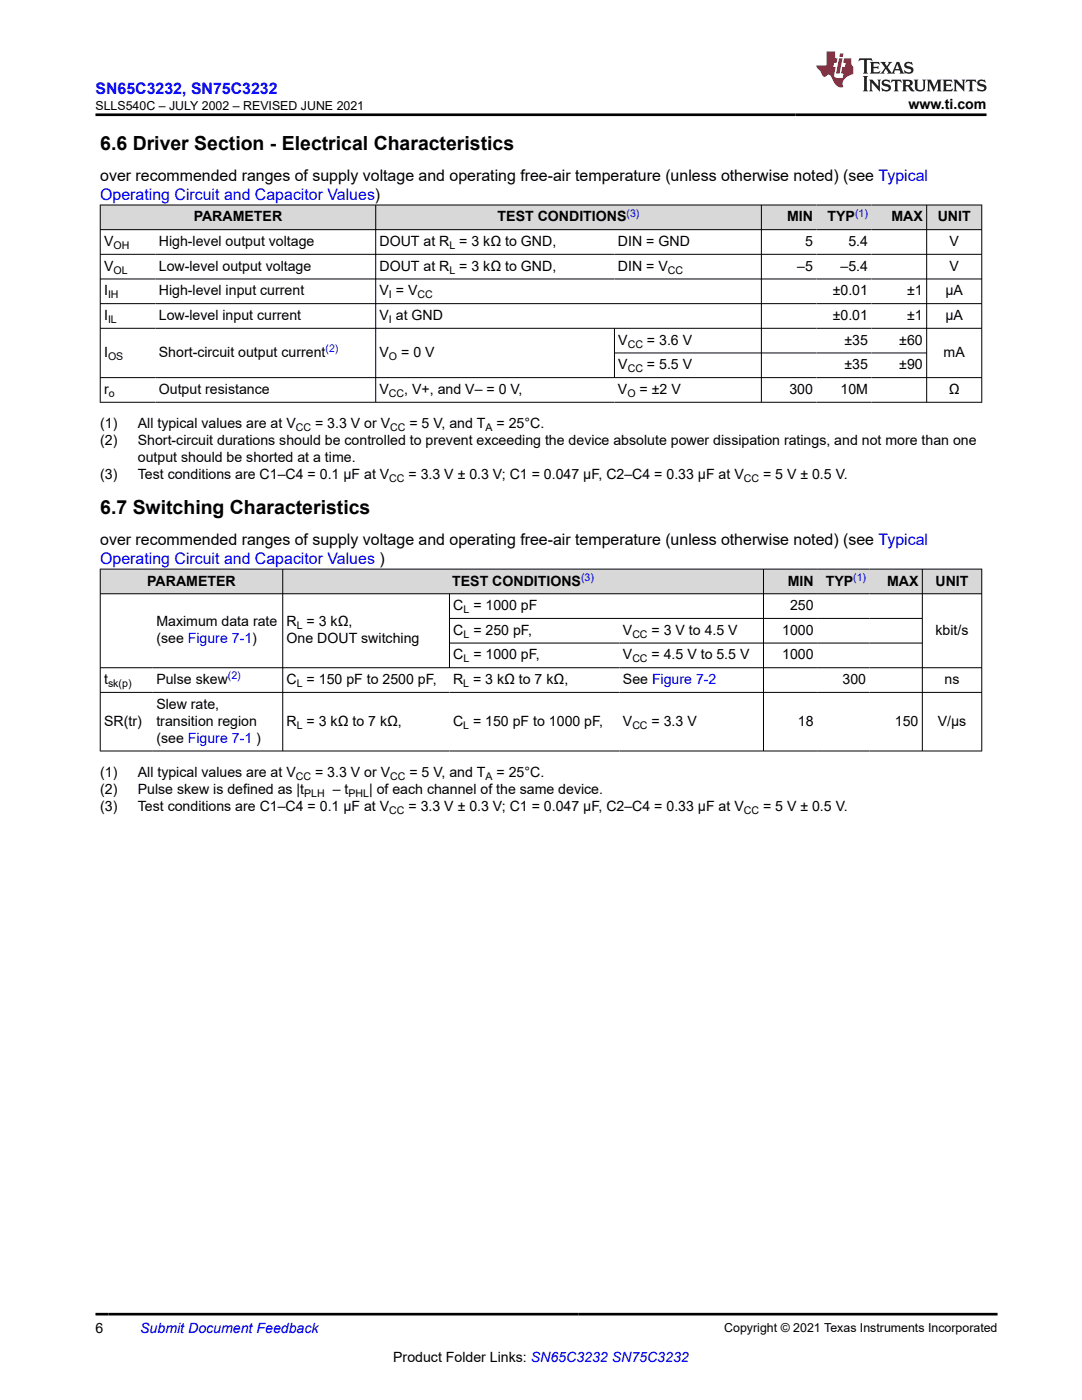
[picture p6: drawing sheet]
<svg xmlns="http://www.w3.org/2000/svg" width="216mm" height="279mm" viewBox="0 0 216 279" stroke-linecap="round" stroke-linejoin="round" font-family="sans-serif">
<defs><g id="words">
<g font-size="3.9">
<text x="20" y="29.9">6.6 Driver Section - Electrical Characteristics</text>
<text x="20" y="102.6">6.7 Switching Characteristics</text>
</g>
<g font-size="3.2" fill="#00f">
<text x="19" y="18.7">SN65C3232, SN75C3232</text>
<text x="20" y="39.9">Operating Circuit and Capacitor Values)</text>
<text x="20" y="112.5">Operating Circuit and Capacitor Values )</text>
</g>
<g font-size="3.2">
<text x="20" y="36.1">over recommended ranges of supply voltage and operating free-air temperature (unless otherwise noted) (see Typical</text>
<text x="20" y="108.7">over recommended ranges of supply voltage and operating free-air temperature (unless otherwise noted) (see Typical</text>
</g>
<g font-size="2.8">
<text x="181.3" y="21.8">www.ti.com</text>
<text x="38.7" y="44.2">PARAMETER</text>
<text x="99.3" y="44.2">TEST CONDITIONS</text>
<text x="157" y="44.2">MIN</text>
<text x="165.1" y="44.2">TYP</text>
<text x="177.9" y="44.2">MAX</text>
<text x="187.1" y="44.2">UNIT</text>
<text x="20.8" y="49.1">V</text>
<text x="31.7" y="49.1">High-level output voltage</text>
<text x="75.7" y="49.1">DOUT at R = 3 kΩ to GND,</text>
<text x="123.3" y="49.1">DIN = GND</text>
<text x="160.6" y="49.1">5</text>
<text x="169.3" y="49.1">5.4</text>
<text x="189.5" y="49.1">V</text>
<text x="20.8" y="54">V</text>
<text x="20.8" y="59">I</text>
<text x="31.7" y="54">Low-level output voltage</text>
<text x="31.7" y="59">High-level input current</text>
<text x="75.7" y="54">DOUT at R = 3 kΩ to GND,</text>
<text x="75.7" y="59">V = V</text>
<text x="123.3" y="54">DIN = V</text>
<text x="159.1" y="54">–5</text>
<text x="166.2" y="59">±0.01</text>
<text x="167.7" y="54">–5.4</text>
<text x="181" y="59">±1</text>
<text x="188.6" y="59">μA</text>
<text x="189.5" y="54">V</text>
<text x="20.8" y="63.9">I</text>
<text x="31.7" y="63.9">Low-level input current</text>
<text x="75.7" y="63.9">V at GND</text>
<text x="166.2" y="63.9">±0.01</text>
<text x="181" y="63.9">±1</text>
<text x="188.6" y="63.9">μA</text>
<text x="20.8" y="71.3">I</text>
<text x="31.7" y="71.3">Short-circuit output current</text>
<text x="75.7" y="71.3">V</text>
<text x="80" y="71.3">= 0 V</text>
<text x="123.4" y="68.8">V</text>
<text x="129.1" y="68.8">= 3.6 V</text>
<text x="168.5" y="68.8">±35</text>
<text x="179.4" y="68.8">±60</text>
<text x="188.3" y="71.3">mA</text>
<text x="123.4" y="73.7">V</text>
<text x="129.1" y="73.7">= 5.5 V</text>
<text x="168.5" y="73.7">±35</text>
<text x="179.4" y="73.7">±90</text>
<text x="20.8" y="78.6">r</text>
<text x="31.7" y="78.6">Output resistance</text>
<text x="75.7" y="78.6">V</text>
<text x="80.7" y="78.6">, V+, and V– = 0 V,</text>
<text x="123.3" y="78.6">V</text>
<text x="127.6" y="78.6">= ±2 V</text>
<text x="157.5" y="78.6">300</text>
<text x="167.7" y="78.6">10M</text>
<text x="189.3" y="78.6">Ω</text>
<text x="20" y="85.4">(1)</text>
<text x="20" y="88.8">(2)</text>
<text x="27.5" y="85.4">All typical values are at V</text>
<text x="27.5" y="88.8">Short-circuit durations should be controlled to prevent exceeding the device absolute power dissipation ratings, and not more than one</text>
<text x="62.9" y="85.4">= 3.3 V or V</text>
<text x="81.7" y="85.4">= 5 V, and T</text>
<text x="99.1" y="85.4">= 25°C.</text>
<text x="20" y="95.6">(3)</text>
<text x="27.5" y="92.2">output should be shorted at a time.</text>
<text x="27.5" y="95.6">Test conditions are C1–C4 = 0.1 μF at V</text>
<text x="81.5" y="95.6">= 3.3 V ± 0.3 V; C1 = 0.047 μF, C2–C4 = 0.33 μF at V</text>
<text x="152.3" y="95.6">= 5 V ± 0.5 V.</text>
<text x="29.4" y="116.9">PARAMETER</text>
<text x="90.2" y="116.9">TEST CONDITIONS</text>
<text x="157.2" y="116.9">MIN</text>
<text x="164.8" y="116.9">TYP</text>
<text x="177" y="116.9">MAX</text>
<text x="186.7" y="116.9">UNIT</text>
<text x="31.2" y="125">Maximum data rate</text>
<text x="57.2" y="125">R = 3 kΩ,</text>
<text x="90.5" y="121.8">C = 1000 pF</text>
<text x="157.6" y="121.8">250</text>
<text x="31.2" y="128.4">(see Figure 7-1)</text>
<text x="57.2" y="128.4">One DOUT switching</text>
<text x="90.5" y="126.7">C = 250 pF,</text>
<text x="90.5" y="131.6">C = 1000 pF,</text>
<text x="124.3" y="126.7">V</text>
<text x="124.3" y="131.6">V</text>
<text x="130" y="126.7">= 3 V to 4.5 V</text>
<text x="130" y="131.6">= 4.5 V to 5.5 V</text>
<text x="156.1" y="126.7">1000</text>
<text x="156.1" y="131.6">1000</text>
<text x="186.7" y="126.7">kbit/s</text>
<text x="20.8" y="136.5">t</text>
<text x="31.2" y="136.5">Pulse skew</text>
<text x="57.2" y="136.5">C = 150 pF to 2500 pF,</text>
<text x="90.4" y="136.5">R = 3 kΩ to 7 kΩ,</text>
<text x="124.3" y="136.5">See Figure 7-2</text>
<text x="168.1" y="136.5">300</text>
<text x="188.5" y="136.5">ns</text>
<text x="31.2" y="141.5">Slew rate,</text>
<text x="20.8" y="144.8">SR(tr)</text>
<text x="31.2" y="144.8">transition region</text>
<text x="31.2" y="148.2">(see Figure 7-1 )</text>
<text x="57.2" y="144.8">R = 3 kΩ to 7 kΩ,</text>
<text x="90.4" y="144.8">C = 150 pF to 1000 pF,</text>
<text x="124.3" y="144.8">V</text>
<text x="130" y="144.8">= 3.3 V</text>
<text x="159.2" y="144.8">18</text>
<text x="178.6" y="144.8">150</text>
<text x="187.1" y="144.8">V/μs</text>
<text x="20" y="155">(1)</text>
<text x="27.5" y="155">All typical values are at V</text>
<text x="62.9" y="155">= 3.3 V or V</text>
<text x="81.7" y="155">= 5 V, and T</text>
<text x="99.1" y="155">= 25°C.</text>
<text x="20" y="161.8">(3)</text>
<text x="20" y="158.4">(2)</text>
<text x="27.5" y="158.4">Pulse skew is defined as |t</text>
<text x="27.5" y="161.8">Test conditions are C1–C4 = 0.1 μF at V</text>
<text x="66.4" y="158.4">– t</text>
<text x="73.6" y="158.4">| of each channel of the same device.</text>
<text x="81.5" y="161.8">= 3.3 V ± 0.3 V; C1 = 0.047 μF, C2–C4 = 0.33 μF at V</text>
<text x="152.3" y="161.8">= 5 V ± 0.5 V.</text>
<text x="19" y="266.1">6</text>
<text x="78.5" y="271.7">Product Folder Links: SN65C3232 SN75C3232</text>
</g>
<text font-size="2.8" fill="#00f" x="28" y="266.1">Submit Document Feedback</text>
<g font-size="2.5">
<text x="19" y="21.9">SLLS540C – JULY 2002 – REVISED JUNE 2021</text>
<text x="144.5" y="265.8">Copyright © 2021 Texas Instruments Incorporated</text>
</g>
<g font-size="2.1" fill="#00f">
<text x="125" y="43.2">(3)</text>
<text x="170.6" y="43.2">(1)</text>
<text x="65" y="70.3">(2)</text>
<text x="115.9" y="115.9">(3)</text>
<text x="170.3" y="115.9">(1)</text>
<text x="45.5" y="135.6">(2)</text>
</g>
<g font-size="2.1">
<text x="22.6" y="49.7">OH</text>
<text x="89.7" y="49.7">L</text>
<text x="21.6" y="59.5">IH</text>
<text x="22.6" y="54.6">OL</text>
<text x="77.6" y="59.5">I</text>
<text x="83.3" y="59.5">CC</text>
<text x="89.7" y="54.6">L</text>
<text x="133.3" y="54.6">CC</text>
<text x="21.6" y="64.4">IL</text>
<text x="77.6" y="64.4">I</text>
<text x="21.6" y="71.8">OS</text>
<text x="77.6" y="71.8">O</text>
<text x="125.3" y="69.4">CC</text>
<text x="125.3" y="74.3">CC</text>
<text x="21.7" y="79.2">o</text>
<text x="77.6" y="79.2">CC</text>
<text x="125.2" y="79.2">O</text>
<text x="59" y="86">CC</text>
<text x="77.9" y="86">CC</text>
<text x="96.9" y="86">A</text>
<text x="77.7" y="96.2">CC</text>
<text x="148.4" y="96.2">CC</text>
<text x="59.2" y="125.6">L</text>
<text x="92.5" y="122.3">L</text>
<text x="92.5" y="127.3">L</text>
<text x="126.2" y="127.3">CC</text>
<text x="21.6" y="137.1">sk(p)</text>
<text x="59.2" y="137.1">L</text>
<text x="92.4" y="137.1">L</text>
<text x="92.5" y="132.2">L</text>
<text x="126.2" y="132.2">CC</text>
<text x="59.2" y="145.4">L</text>
<text x="92.4" y="145.4">L</text>
<text x="126.2" y="145.4">CC</text>
<text x="59" y="155.6">CC</text>
<text x="77.9" y="155.6">CC</text>
<text x="96.9" y="155.6">A</text>
<text x="60.7" y="159">PLH</text>
<text x="69.5" y="159">PHL</text>
<text x="77.7" y="162.4">CC</text>
<text x="148.4" y="162.4">CC</text>
</g>
</g></defs>
<g fill="#d8d8d8">
<path d="M20 40.9h175.9v4.9h-175.9z" fill-rule="evenodd"/>
<path d="M20.1 41h54.8v4.8h-54.8z" fill-rule="evenodd"/>
<path d="M75 41h76.9v4.8h-76.9z" fill-rule="evenodd"/>
<path d="M152 41h10.9v4.8h-10.9z" fill-rule="evenodd"/>
<path d="M162.9 41h11v4.8h-11z" fill-rule="evenodd"/>
<path d="M173.9 41h10.9v4.8h-10.9z" fill-rule="evenodd"/>
<path d="M185 41h10.8v4.8h-10.8z" fill-rule="evenodd"/>
</g>
<g fill="none" stroke="#000" stroke-width=".2">
<path d="M19.9 40.9h176.1M19.9 45.8h176.1M19.9 50.8h176.1M19.9 55.7h176.1M20 40.9v39.4M75 40.9v39.4M151.9 40.9v39.4M184.9 40.9v39.4M195.9 40.9v39.4M19.9 60.6h176.1M19.9 65.5h176.1M19.9 75.4h176.1"/>
<path d="M122.6 65.5v9.9M122.6 70.4h62.4M19.9 80.3h176.1"/>
</g>
<g fill="#d8d8d8">
<path d="M20 113.6h175.9v4.9h-175.9z" fill-rule="evenodd"/>
<path d="M20.1 113.6h36.3v4.8h-36.3z" fill-rule="evenodd"/>
<path d="M56.5 113.6h95.8v4.8h-95.8z" fill-rule="evenodd"/>
<path d="M152.4 113.6h10.6v4.8h-10.6z" fill-rule="evenodd"/>
<path d="M163 113.6h10.5v4.8h-10.5z" fill-rule="evenodd"/>
<path d="M173.5 113.6h10.5v4.8h-10.5z" fill-rule="evenodd"/>
<path d="M184.1 113.6h11.7v4.8h-11.7z" fill-rule="evenodd"/>
</g>
<g fill="none" stroke="#000" stroke-width=".2">
<path d="M19.9 113.6h176.1M19.9 118.5h176.1M20 113.5v36.4M56.4 113.5v36.4M89.7 118.5v14.8M152.3 113.5v36.4M184 113.5v36.4M195.9 113.5v36.4M19.9 133.3h176.1M19.9 138.2h176.1M89.7 123.4h94.4M89.7 128.3h94.4"/>
<path d="M19.9 149.9h176.1"/>
</g>
<path d="M171.5 11.6l-.2 .6 .5-.2h.6v.1v2.2l-.2 .4h1l-.2-.4v-2.2v-.1h.5l.5 .2-.1-.6zM173.6 12.4l.2 .3v1.6l-.2 .4h1.9l.1-.6a1.08 1.08 0 0 1-1.3 .2v-.7h.6l.4 .2v-.7l-.4 .2h-.6v-.5l.2-.2a1 1 0 0 1 1 .3l-.1-.5zM175.7 12.4l.9 1.1-1 1.2h.9l-.2-.2 .5-.8 .4 .8-.2 .2h1.6l-.2-.2 .2-.5h.9l.1 .5-.1 .2h.9l-.2-.4-.8-1.9h-.5l-.9 2.1-.9-1.1 .9-1h-.8l.2 .2-.4 .6-.4-.6 .2-.2zM179 12.8l.4 1h-.7zM180.7 12.5a.65 .65 0 0 0-.2 .7 .65 .65 0 0 0 .6 .5l.6 .1 .1 .3a.79 .79 0 0 1-.7 .4 .79 .79 0 0 1-.7-.5l.1 .7 .2-.1a.93 .93 0 0 0 1.1 0 .93 .93 0 0 0 .4-.9 1.46 1.46 0 0 0-1.2-.6l-.1-.3a1.09 1.09 0 0 1 1.2 .2l-.2-.6-.1 .1-.5-.2zM172.2 15.2l.2 .4v2.2l-.2 .4h1l-.2-.4v-2.2l.2-.4zM173.4 15.9l.2 .4v1.5l-.2 .4h.8l-.3-.4 .1-1.3 1.6 1.8v-2l.2-.4h-.7l.1 .2 .1 1.1-1.2-1.3zM176.2 16a.65 .65 0 0 0-.2 .8 .65 .65 0 0 0 .6 .4l.6 .2 .1 .2a.79 .79 0 0 1-.7 .4 .79 .79 0 0 1-.7-.5l.1 .7 .2-.1a.93 .93 0 0 0 1.1 .1 .93 .93 0 0 0 .4-1 1.46 1.46 0 0 0-1.2-.5l-.1-.4a1.09 1.09 0 0 1 1.2 .2l-.1-.6-.2 .1-.5-.1zM177.9 15.9l-.1 .6a.63 .63 0 0 1 .8-.3v1.6l-.3 .4h1l-.2-.4v-1.6a.66 .66 0 0 1 .8 .3l-.1-.6zM180 15.9l.2 .4v1.5l-.2 .4h1l-.2-.2-.1-.7h.5l.1 .2a.79 .79 0 0 0 1.2 .6l-1-.9a.61 .61 0 0 0 .6-.6 .61 .61 0 0 0-.5-.7zM180.8 16.2h.1a.47 .47 0 0 1 .5 .1 .47 .47 0 0 1 .1 .5l-.1 .1-.7 .1zM182.3 15.9l.2 .2a2.27 2.27 0 0 0 .4 2 1.04 1.04 0 0 0 1.7-.7v-1.3l.2-.2h-.8l.2 .4v1.1a.6 .6 0 0 1-.6 .6 .6 .6 0 0 1-.6-.6v-1.1l.3-.4zM184.9 15.9l.2 .4v1.5l-.2 .4h.8l-.3-.4v-1.4l.9 1.9 .9-1.9v1.4l-.3 .4h1l-.2-.4v-1.5l.2-.4h-.8l-.7 1.5-.6-1.5zM188.1 15.9l.2 .4v1.5l-.2 .4h1.9l.1-.6a1.09 1.09 0 0 1-1.3 .2v-.7h.6l.4 .2v-.6l-.4 .2h-.6v-.6l.2-.1a1.01 1.01 0 0 1 1 .3l-.1-.6zM190.2 15.9l.3 .4v1.5l-.3 .4h.8l-.2-.4v-1.3l1.6 1.8v-2l.2-.4h-.7l.2 .2v1.1l-1.2-1.3zM192.8 15.9l-.1 .6a.63 .63 0 0 1 .8-.3v1.6l-.3 .4h1l-.2-.4v-1.6a.66 .66 0 0 1 .8 .3l-.1-.6zM195.2 16a.65 .65 0 0 0-.2 .8 .65 .65 0 0 0 .6 .4l.6 .2 .2 .2a.79 .79 0 0 1-.7 .4 .79 .79 0 0 1-.7-.5l.1 .7 .2-.1a.93 .93 0 0 0 1 .1 .93 .93 0 0 0 .5-1 1.46 1.46 0 0 0-1.3-.5v-.4a1.09 1.09 0 0 1 1.2 .2l-.2-.6-.2 .1-.5-.1z" fill="#231f20"/>
<path d="M164.9 10.3v2.7h-2l.1 .4 .8 1a.95 .95 0 0 0 1 .9 .59 .59 0 0 1 .5-.4 .59 .59 0 0 1 .5 .3l.4 .8a1.59 1.59 0 0 0 2.1 1.4 1.61 1.61 0 0 1 1-2.3l1-.3-.1-1.5a1.59 1.59 0 0 1-.3-1.7h-1.5l-.2 .9h.6l-.2 .9h-.5l-.2 .9v.3l.4 .1-.1 .9h-.7a.73 .73 0 0 1-1-.7l.3-1.5h-.5l.1-.9h.5l.2-.9h-.5v-1.3zM167.4 11.6l-.6 3.1h.7l.6-3.1zM167.6 10.7l-.1 .6h.7l.1-.6z" fill="#ed1c24"/>
<path d="M19 22.9h177.8M19 262.3h180" fill="none" stroke="#000" stroke-width=".53"/>
<use href="#words"/>
</svg>
